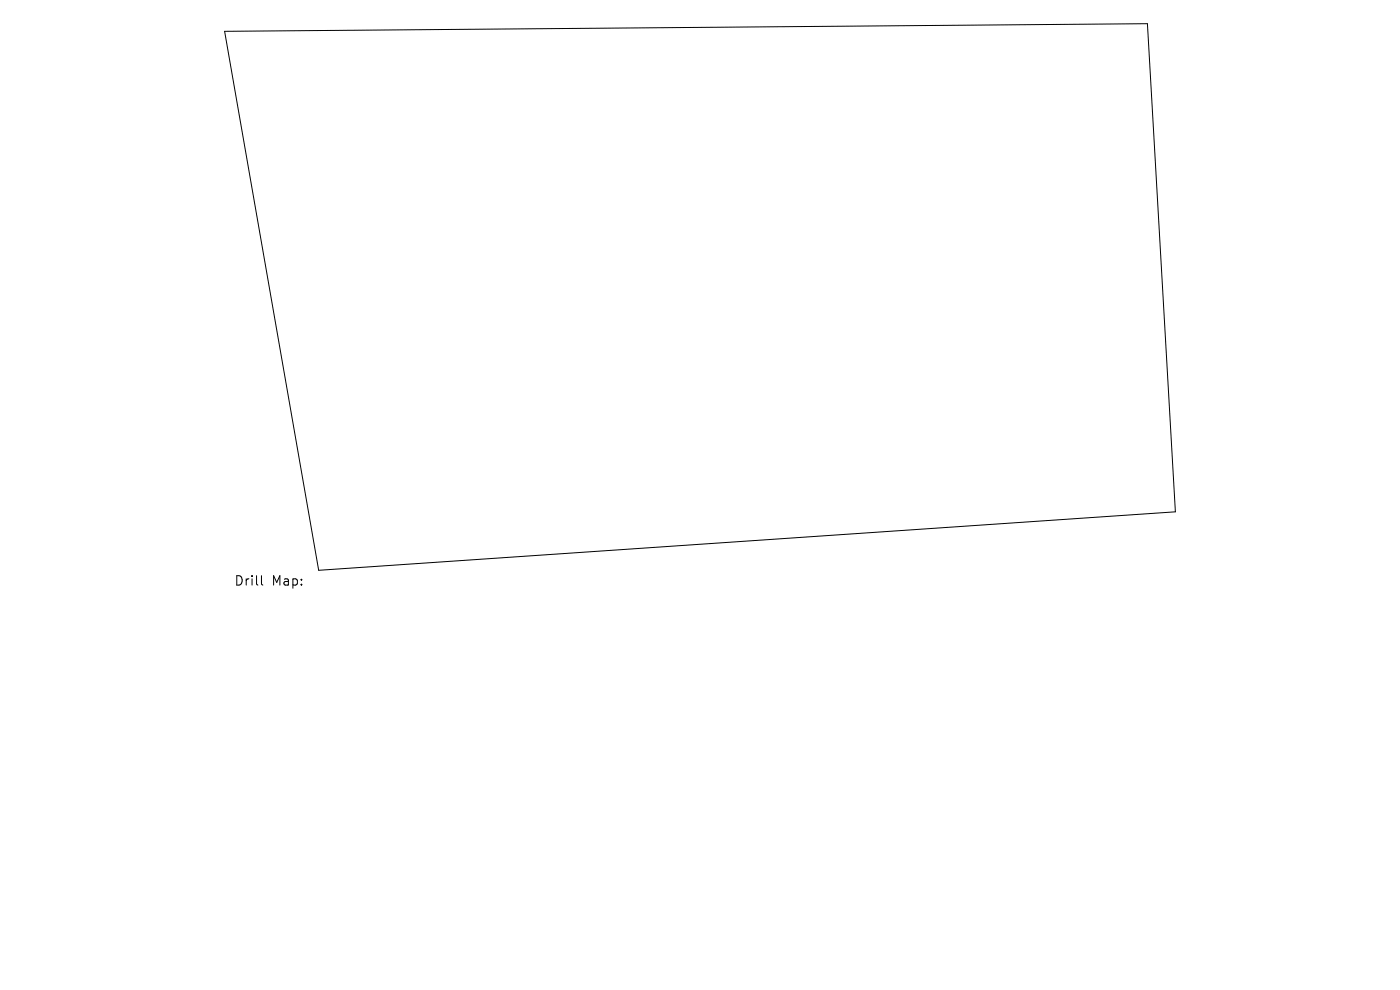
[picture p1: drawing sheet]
<svg xmlns="http://www.w3.org/2000/svg" width="297mm" height="210mm" viewBox="0 0 297 210" stroke-linecap="round" stroke-linejoin="round" font-family="sans-serif">
<defs><g id="words">
<g font-size="2.8">
<text x="49.6" y="124.5">Drill</text>
<text x="57.6" y="124.5">Map:</text>
</g>
</g></defs>
<path d="M47.7 6.6l195.7-1.6 6 103.6-181.8 12.4zM55.5 122.1v1.7l.3 .3" fill="none" stroke="#000" stroke-width=".21"/>
<use href="#words"/>
</svg>
